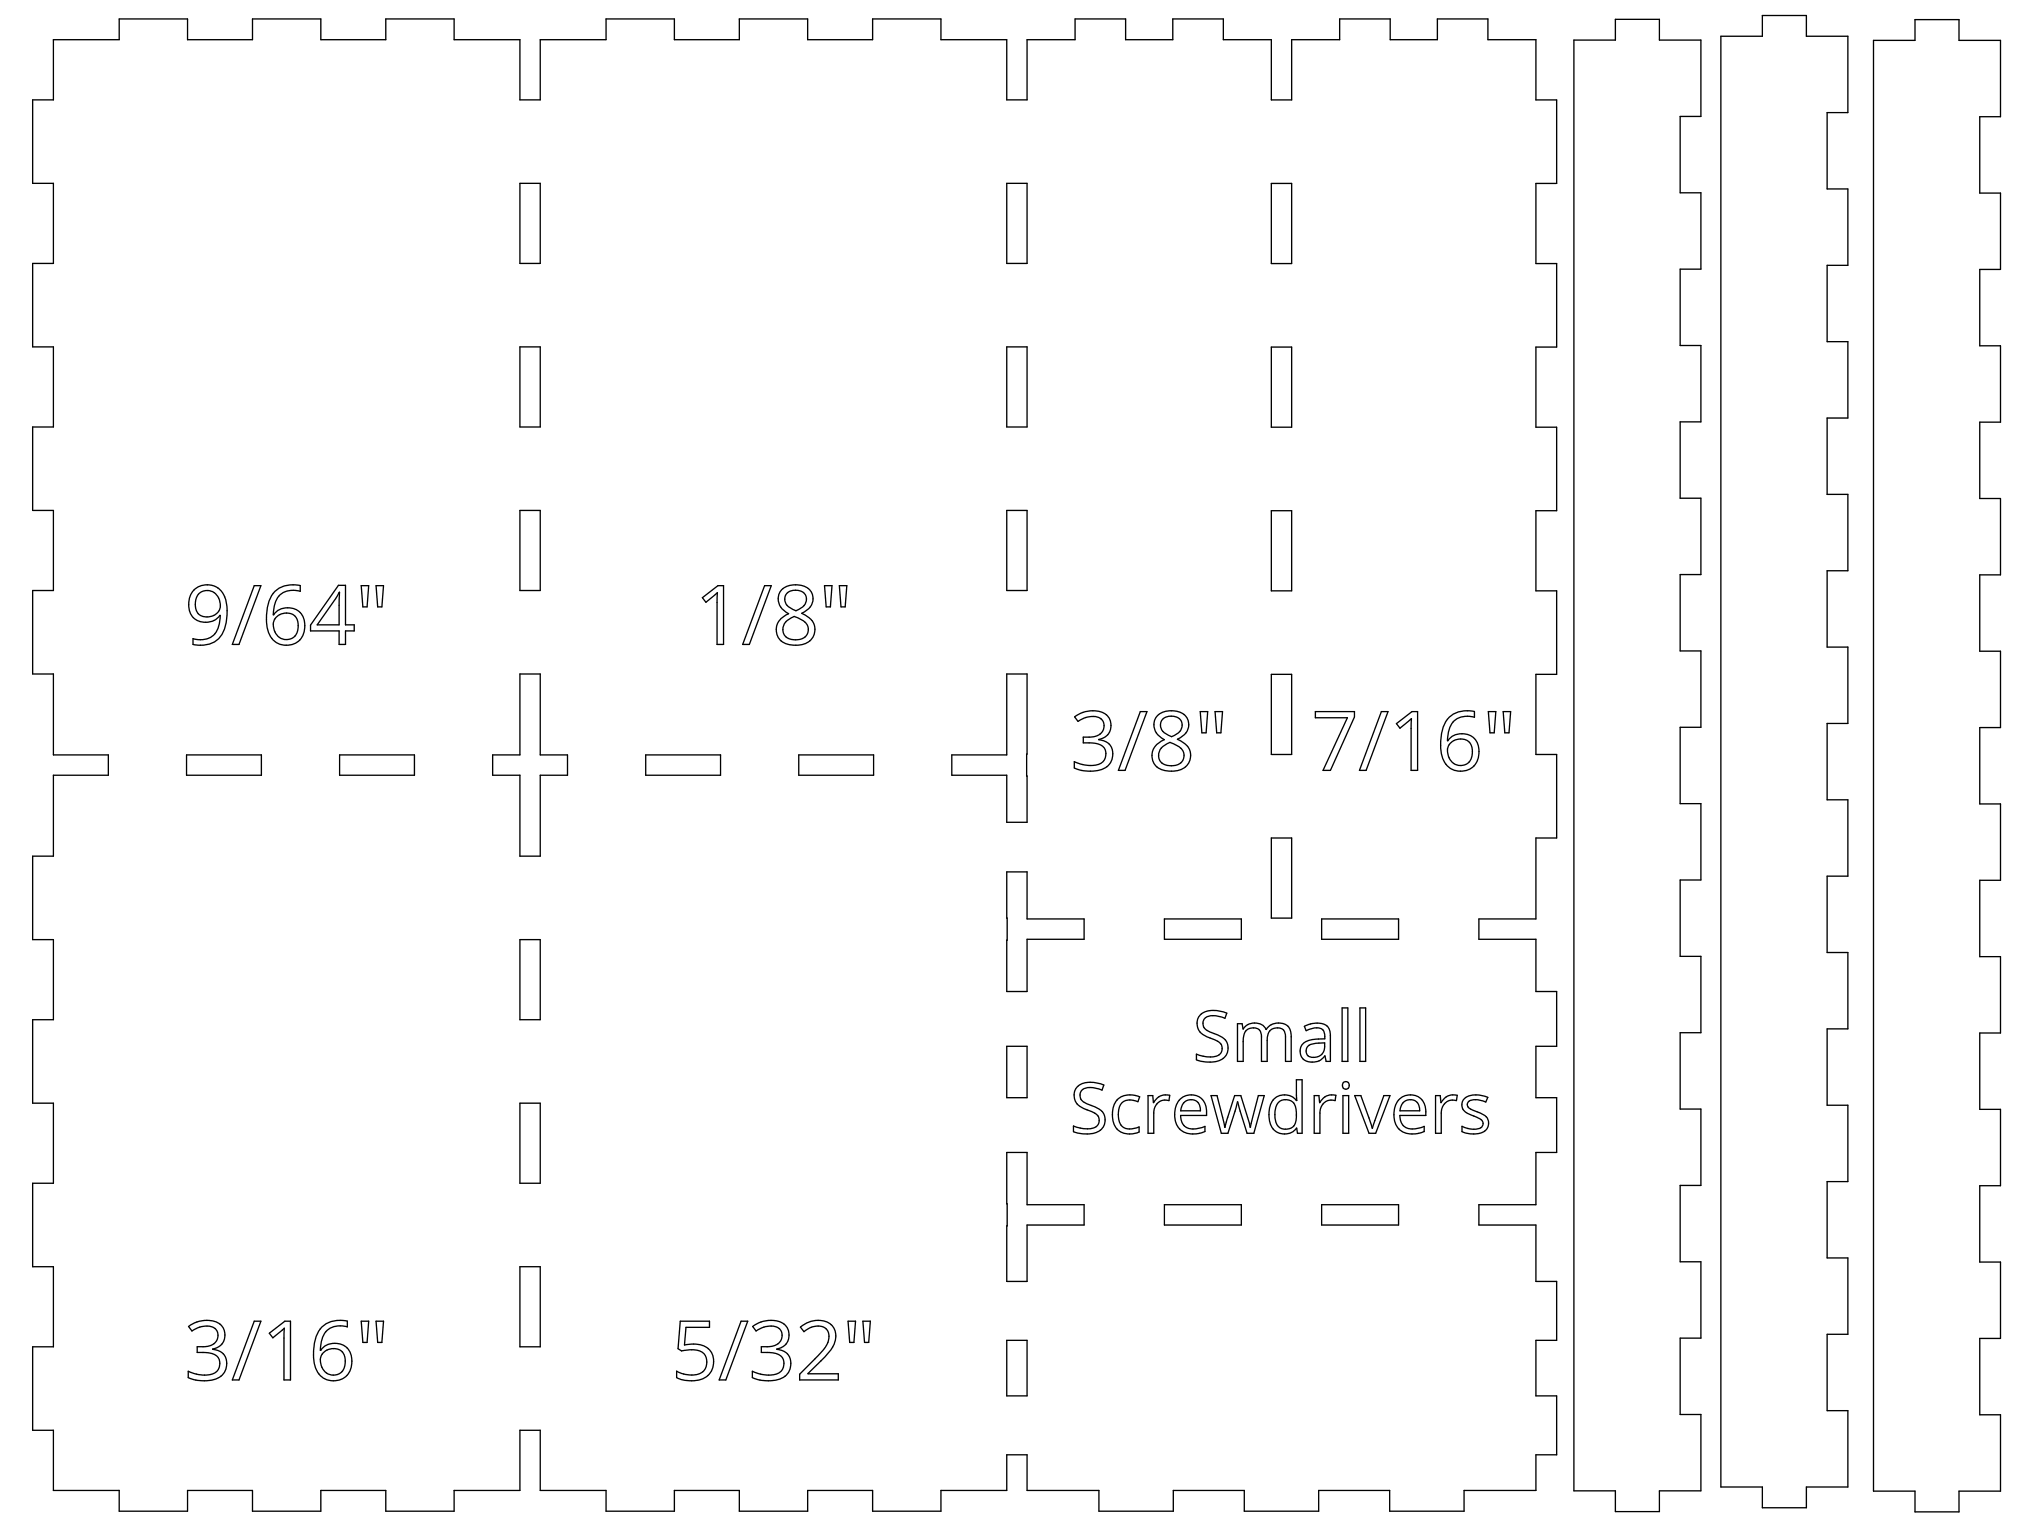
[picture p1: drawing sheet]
<svg xmlns="http://www.w3.org/2000/svg" width="610mm" height="457mm" viewBox="0 0 610 457" stroke-linecap="round" stroke-linejoin="round" font-family="sans-serif">
<g fill="none" stroke="#000" stroke-width=".4">
<path d="M16 11.9h19.8v-6.2h20.5v6.2h19.4v-6.2h20.5v6.2h19.5v-6.2h20.5v6.2h19.8v18.1h6.1v-18.1h19.7v-6.2h20.5v6.2h19.5v-6.2h20.5v6.2h19.5v-6.2h20.5v6.2h19.7v18.1h6.1v-18.1h14.4v-6.2h15.2v6.2h14.1v-6.2h15.2v6.2h14.4v18.1h6.1v-18.1h14.4v-6.2h15.2v6.2h14.1v-6.2h15.2v6.2h14.4v18.1h6.2v25h-6.2v24.1h6.2v25h-6.2v24.1h6.2v25h-6.2v24.1h6.2v25h-6.2v24h6.2v25.1h-6.2v24.3h-17.1v6.1h17.1v15.7h6.2v16.4h-6.2v15.4h6.2v16.4h-6.2v15.7h-17.1v6.1h17.1v16.9h6.2v17.7h-6.2v16.7h6.2v17.6h-6.2v10.7h-21.6v6.3h-22.3v-6.3h-21.3v6.3h-22.3v-6.3h-21.3v6.3h-22.3v-6.3h-21.6v-10.7h-6.1v10.7h-19.7v6.3h-20.5v-6.3h-19.5v6.3h-20.5v-6.3h-19.5v6.3h-20.5v-6.3h-19.7v-18h-6.1v18h-19.8v6.3h-20.5v-6.3h-19.5v6.3h-20.5v-6.3h-19.4v6.3h-20.5v-6.3h-19.8v-18h-6.2v-25.1h6.2v-24h-6.2v-25h6.2v-24h-6.2v-25.1h6.2v-24h-6.2v-25.1h6.2v-24.2h16.5v-6.1h-16.5v-24.3h-6.2v-25h6.2v-24.1h-6.2v-25h6.2v-24h-6.2v-25.1h6.2v-24h-6.2v-25h6.2zM472.2 12h12.4v-6.2h13.2v6.2h12.5v22.9h-6.3v22.9h6.3v22.9h-6.3v23h6.3v22.9h-6.3v22.9h6.3v22.9h-6.3v22.9h6.3v22.9h-6.3v22.9h6.3v22.9h-6.3v22.9h6.3v22.9h-6.3v22.9h6.3v22.9h-6.3v22.9h6.3v22.9h-6.3v22.9h6.3v23h-12.5v6.2h-13.2v-6.2h-12.4zM516.3 10.9h12.4v-6.2h13.2v6.2h12.5v22.9h-6.3v22.9h6.3v22.9h-6.3v22.9h6.3v22.9h-6.3v22.9h6.3v22.9h-6.3v22.9h6.3v22.9h-6.3v22.9h6.3v22.9h-6.3v23h6.3v22.9h-6.3v22.9h6.3v22.9h-6.3v22.9h6.3v22.9h-6.3v22.9h6.3v22.9h-12.5v6.2h-13.2v-6.2h-12.4zM562 12.1h12.5v-6.2h13.2v6.2h12.4v22.9h-6.2v22.9h6.2v22.9h-6.2v22.9h6.2v22.9h-6.2v23h6.2v22.9h-6.2v22.9h6.2v22.9h-6.2v22.9h6.2v22.9h-6.2v22.9h6.2v22.9h-6.2v22.9h6.2v22.9h-6.2v22.9h6.2v22.9h-6.2v22.9h6.2v22.9h-12.4v6.3h-13.2v-6.3h-12.5zM156 55h6.1v24h-6.1zM302 55h6.1v24h-6.1zM381.4 55h6.1v24.1h-6.1zM156 104.1h6.1v24h-6.1zM302 104.1h6.1v24h-6.1zM381.4 104.1h6.1v24.1h-6.1zM156 153.1h6.1v24.1h-6.1zM302 153.1h6.1v24.1h-6.1z"/>
<path d="M381.4 153.2h6.1v24.1h-6.1zM58.2 177a5.8 5.8 0 0 1 6-1.2 5.8 5.8 0 0 1 3.7 4.9 15.7 15.7 0 0 1-1.5 9.9 8.2 8.2 0 0 1-8.5 2.7v-1.7a5.8 5.8 0 0 0 8-5.2l.2-1.8a5.3 5.3 0 0 1-6.7 1.6 5.3 5.3 0 0 1-2.7-6.3l.7-1.9zM59.9 177.9a4 4 0 0 1 5.4 .8 4 4 0 0 1-.4 5.4 4 4 0 0 1-5.4 0 5 5 0 0 1 .4-6.2zM76.3 175.7h2l-6.6 17.6h-2zM82.5 177.4a8.6 8.6 0 0 1 7.6-1.7v1.7a5.8 5.8 0 0 0-8 5.3l-.1 1.7a5.3 5.3 0 0 1 6.7-1.6 5.3 5.3 0 0 1 2.6 6.3 5.6 5.6 0 0 1-5.5 4.5 5.6 5.6 0 0 1-5.5-4.5 14.8 14.8 0 0 1 1.7-11.1zM101.5 175.6h2.2v11.9h2.6v1.8h-2.6v4h-2v-4h-8.5v-1.8zM101.8 177.7l-.1 9.8h-6.5l5.5-7.9zM108.4 175.7h2.2l-.5 6.4h-1.2zM112.8 175.7h2.3l-.5 6.4h-1.3zM210.7 179.3l4.7-3.6h1.7v17.6h-2l.1-15.5-3.4 2.9zM229.4 175.7h2l-6.6 17.6h-2zM234.4 177a6.5 6.5 0 0 1 8.9 .4 4.3 4.3 0 0 1-2.2 6.3l-.6 .3a5.3 5.3 0 0 1 4 4.8 5 5 0 0 1-5.8 4.8 5 5 0 0 1-5.8-4.1 5 5 0 0 1 3.7-5.4 4.6 4.6 0 0 1-2.2-7.1z"/>
<path d="M236.3 177.8a3.8 3.8 0 0 1 5.5 1 3.4 3.4 0 0 1-2.5 4.2l-.5 .2a4.1 4.1 0 0 1-3.4-3.5l.2-.9zM247.4 175.7h2.2l-.5 6.4h-1.2zM251.8 175.7h2.2l-.4 6.4h-1.3zM83 185a3.8 3.8 0 0 1 4.8-.7 3.8 3.8 0 0 1 1.6 4.6 3.7 3.7 0 0 1-4 2.9 3.7 3.7 0 0 1-3.3-3.6 3.2 3.2 0 0 1 .9-3.2zM236 186.3l2.3-1.4a5.3 5.3 0 0 1 4.2 3.4 3.2 3.2 0 0 1-3.8 3.6 3.2 3.2 0 0 1-3.6-1.7 3.2 3.2 0 0 1 .9-3.9zM156 202.2h6.1v24.3h8.1v6.1h-8.1v24.2h-6.1v-24.2h-8.2v-6.1h8.2zM302 202.2h6.1v44.5h-6.1v-14.1h-16.5v-6.1h16.5zM322.4 215.1a8.5 8.5 0 0 1 9.5-.7 4.3 4.3 0 0 1 1.3 4.5 4.3 4.3 0 0 1-3.5 3 4.5 4.5 0 0 1 4.2 3.9 4.5 4.5 0 0 1-2.9 4.9 11.9 11.9 0 0 1-8.7-.3v-1.9l1.9 .7a8.9 8.9 0 0 0 6.1-.3 3.2 3.2 0 0 0 1.4-3.5 3.2 3.2 0 0 0-3-2.4l-3.7-.1v-1.8h1.7a3.7 3.7 0 0 0 4.5-3.9 3.4 3.4 0 0 0-4.6-2.1l-1.7 .5-1.5 .8zM342.1 213.5h2l-6.6 17.6h-2zM347.2 214.8a6.5 6.5 0 0 1 8.8 .4 4.3 4.3 0 0 1-2.2 6.3l-.6 .3a5.3 5.3 0 0 1 4 4.7 5 5 0 0 1-5.7 4.9 5 5 0 0 1-5.9-4.2 5 5 0 0 1 3.7-5.3 4.6 4.6 0 0 1-2.1-7.1zM349 215.6a3.8 3.8 0 0 1 5.5 1 3.4 3.4 0 0 1-2.5 4.2l-.5 .2a4.1 4.1 0 0 1-3.4-3.5l.2-.9zM360.1 213.5h2.2l-.5 6.3h-1.2z"/>
<path d="M364.5 213.5h2.3l-.5 6.3h-1.3zM381.4 202.3h6.1v24h-6.1zM394.6 213.5h11.7v1.6l-7.2 16h-2.2l7.3-15.8h-9.6zM414.4 213.5h2l-6.6 17.6h-2zM418.9 217.1l4.7-3.6h1.7v17.6h-2l.1-15.5-3.4 2.9zM434.7 215.2a8.6 8.6 0 0 1 7.6-1.7v1.7a5.8 5.8 0 0 0-7.9 5.2l-.2 1.8a5.3 5.3 0 0 1 6.7-1.6 5.3 5.3 0 0 1 2.7 6.3 5.6 5.6 0 0 1-5.6 4.5 5.6 5.6 0 0 1-5.4-4.6 14.8 14.8 0 0 1 1.6-11zM446.5 213.5h2.2l-.4 6.3h-1.3zM451 213.5h2.2l-.5 6.3h-1.3zM56 226.5h22.4v6.1h-22.4zM101.9 226.5h22.4v6.1h-22.4zM193.7 226.5h22.5v6.1h-22.5zM239.6 226.5h22.5v6.1h-22.5z"/>
<path d="M348.7 224.1l2.3-1.4a5.3 5.3 0 0 1 4.2 3.4 3.2 3.2 0 0 1-3.8 3.6 3.2 3.2 0 0 1-3.6-1.7 3.2 3.2 0 0 1 .9-3.9zM435.3 222.8a3.8 3.8 0 0 1 4.8-.7 3.8 3.8 0 0 1 1.5 4.6 3.7 3.7 0 0 1-4 2.9 3.7 3.7 0 0 1-3.3-3.6 3.2 3.2 0 0 1 1-3.2zM381.4 251.4h6.1v24h-6.1zM302 261.6h6.1v14.1h17.1v6.1h-17.1v15.7h-6.1zM349.3 275.7h23.1v6.1h-23.1zM396.5 275.7h23.1v6.1h-23.1zM156 281.9h6.1v24h-6.1zM302 313.9h6.1v15.4h-6.1zM360 304.5a7.3 7.3 0 0 1 7.5-.8l.5 .3-.5 1.5a5.9 5.9 0 0 0-6.1 .1 2.62 2.62 0 0 0 1.8 4.1 7.3 7.3 0 0 1 5 3.3 4.2 4.2 0 0 1-4.5 5.6 10.6 10.6 0 0 1-4.8-.7v-1.7a8.5 8.5 0 0 0 6.9 .2 2.53 2.53 0 0 0 .8-2.6 2.53 2.53 0 0 0-2-1.8l-.5-.2a6.7 6.7 0 0 1-4.8-3.4 3.9 3.9 0 0 1 .7-3.9zM371.2 307.1h1.4l.3 1.6a4.2 4.2 0 0 1 7 .1 4.4 4.4 0 0 1 6.8-.5l.6 2.1 .1 8h-1.7v-7.3a2.42 2.42 0 0 0-1-2.4 2.42 2.42 0 0 0-2.6-.2 3.1 3.1 0 0 0-1.9 3.6v6.3h-1.8v-7.3a2.42 2.42 0 0 0-.9-2.4 2.42 2.42 0 0 0-2.6-.2 3.1 3.1 0 0 0-1.9 3.3v6.6h-1.8zM391.3 307.9a6.9 6.9 0 0 1 6.8-.1l.6 .7 .4 1.6v8.3h-1.3l-.3-1.6a4.5 4.5 0 0 1-7 .3 3.4 3.4 0 0 1 2.9-5.2l4-.3a2.6 2.6 0 0 0-1.5-3.2 6.3 6.3 0 0 0-4.1 .8zM392.4 313.8l1.5-.7 3.5-.2a3.5 3.5 0 0 1-2 4.1 2.33 2.33 0 0 1-3.6-1.7l.2-.8z"/>
<path d="M402.6 302.4h1.7v16h-1.7zM408 302.4h1.7v16h-1.7zM156 331h6.1v24h-6.1zM323.1 326.1a7.3 7.3 0 0 1 7.5-.8l.5 .2-.5 1.5a5.9 5.9 0 0 0-6.1 .1 2.62 2.62 0 0 0 1.9 4.1 7.3 7.3 0 0 1 4.9 3.4 4.2 4.2 0 0 1-4.4 5.6 10.6 10.6 0 0 1-4.9-.7v-1.7a8.5 8.5 0 0 0 6.9 .2 2.53 2.53 0 0 0 .8-2.6 2.53 2.53 0 0 0-2-1.8l-.5-.2a6.7 6.7 0 0 1-4.7-3.4 3.9 3.9 0 0 1 .6-3.9zM335.1 330a6.3 6.3 0 0 1 6.8-.9l-.5 1.4-.6-.2a4.2 4.2 0 0 0-4.4 .8 5.7 5.7 0 0 0 .6 7.1 5.5 5.5 0 0 0 4.7-.1v1.5a5.3 5.3 0 0 1-7.9-4.4 6.9 6.9 0 0 1 1.3-5.2zM344.4 328.7h1.4l.2 2.1a4.2 4.2 0 0 1 4.9-2.2l-.2 1.6a3.5 3.5 0 0 0-4.6 3.7v6.1h-1.7zM354.2 329.7a4.7 4.7 0 0 1 5.2-.8 4.7 4.7 0 0 1 2.6 4.7v1h-7.8a3.7 3.7 0 0 0 4.9 4l2.4-.7v1.6a7.6 7.6 0 0 1-7.2-.4 7 7 0 0 1-.1-9.4zM355.2 330.8a2.88 2.88 0 0 1 3.4-.6 2.88 2.88 0 0 1 1.5 3h-5.9l.4-1.6zM363.3 328.7h1.8l2.3 9.5 3-9.5h1.8l2.9 9.4 2.4-9.4h1.8l-3.1 11.3h-2.1l-2.9-9.4-2.8 9.4h-2zM382.3 329.6a4.8 4.8 0 0 1 6.7 .5l-.1-6.2h1.7v16.1h-1.4l-.2-1.5a4.7 4.7 0 0 1-5.4 1.4 4.7 4.7 0 0 1-2.9-4.8 7 7 0 0 1 1.6-5.5zM383.5 330.7a3.2 3.2 0 0 1 3.8-.5 3.2 3.2 0 0 1 1.6 3.4 4.8 4.8 0 0 1-1.4 4.7 3.3 3.3 0 0 1-3.6 0 3.3 3.3 0 0 1-1.4-3.2 5.8 5.8 0 0 1 1-4.4zM394.3 328.7h1.4l.2 2.1a4.2 4.2 0 0 1 4.9-2.2l-.3 1.6a3.5 3.5 0 0 0-4.5 3.7v6.1h-1.7z"/>
<path d="M402.9 328.7h1.7v11.3h-1.7zM406.4 328.7h1.9l3.4 9.7 3.5-9.7h1.8l-4.3 11.3h-2zM419.9 329.7a4.7 4.7 0 0 1 5.3-.8 4.7 4.7 0 0 1 2.5 4.7v1h-7.7a3.7 3.7 0 0 0 4.9 4l2.4-.7v1.6a7.6 7.6 0 0 1-7.2-.4 7 7 0 0 1-.2-9.4zM421 330.8a2.88 2.88 0 0 1 3.4-.6 2.88 2.88 0 0 1 1.5 3h-5.9l.2-1.1zM430.7 328.7h1.4l.2 2.1a4.2 4.2 0 0 1 4.9-2.2l-.3 1.6a3.5 3.5 0 0 0-4.5 3.7v6.1h-1.7zM439.3 329.6a6.8 6.8 0 0 1 7-.4l-.6 1.4a5.5 5.5 0 0 0-5.2-.1 1.56 1.56 0 0 0 1.2 2.5l.9 .3a5.1 5.1 0 0 1 3.9 2.8 3.3 3.3 0 0 1-3.7 4.1l-2.7-.2-1.5-.5v-1.6a6.3 6.3 0 0 0 5.9 .2 1.75 1.75 0 0 0-1.2-2.8l-1.2-.5a4.7 4.7 0 0 1-3.5-2.6v-1.3zM302 345.7h6.1v15.7h17.1v6.1h-17.1v16.9h-6.1zM349.3 361.4h23.1v6.1h-23.1zM396.5 361.4h23.1v6.1h-23.1zM56.6 397.9a8.5 8.5 0 0 1 9.4-.6 4.3 4.3 0 0 1 1.3 4.4 4.3 4.3 0 0 1-3.5 3.1 4.5 4.5 0 0 1 4.3 3.8 4.5 4.5 0 0 1-3 4.9 11.9 11.9 0 0 1-8.6-.2v-1.9l1.9 .7a8.9 8.9 0 0 0 6.1-.3 3.2 3.2 0 0 0 1.4-3.5 3.2 3.2 0 0 0-3-2.4l-3.7-.2v-1.7h1.7a3.7 3.7 0 0 0 4.5-3.9 3.4 3.4 0 0 0-4.6-2.2l-1.7 .6-1.5 .8zM76.3 396.4h2l-6.6 17.6h-2zM80.8 400l4.7-3.6h1.6v17.6h-1.9l.1-15.5-3.4 2.8z"/>
<path d="M96.6 398.1a8.6 8.6 0 0 1 7.6-1.8v1.8a5.8 5.8 0 0 0-7.9 5.2l-.2 1.8a5.3 5.3 0 0 1 6.7-1.6 5.3 5.3 0 0 1 2.6 6.3 5.6 5.6 0 0 1-5.5 4.5 5.6 5.6 0 0 1-5.4-4.6 14.8 14.8 0 0 1 1.6-11zM108.4 396.4h2.2l-.5 6.3h-1.2zM112.8 396.4h2.3l-.5 6.3h-1.3zM156 380h6.1v24h-6.1zM204.1 396.4h8.7v1.8h-7l-.5 5.3 1-.2a6.7 6.7 0 0 1 7.3 2.7 5.8 5.8 0 0 1-6.1 8.2l-2.9-.3-1.6-.6v-1.9a7.9 7.9 0 0 0 7.9 .1 3.8 3.8 0 0 0 .8-4.5 3.8 3.8 0 0 0-4.2-2.1l-3 .4-1.1-.7zM222.3 396.4h2l-6.6 17.6h-2zM225.8 397.9a8.5 8.5 0 0 1 9.5-.6 4.3 4.3 0 0 1 1.3 4.4 4.3 4.3 0 0 1-3.5 3.1 4.5 4.5 0 0 1 4.2 3.8 4.5 4.5 0 0 1-2.9 4.9 11.9 11.9 0 0 1-8.7-.2v-1.9l1.9 .7a8.9 8.9 0 0 0 6.2-.3 3.2 3.2 0 0 0 1.3-3.5 3.2 3.2 0 0 0-3-2.4l-3.7-.2v-1.7h1.8a3.7 3.7 0 0 0 4.4-3.9 3.4 3.4 0 0 0-4.6-2.2l-1.7 .6-1.5 .8zM240.1 398.1a7.1 7.1 0 0 1 9.7-.3 6.4 6.4 0 0 1-1.4 8.2l-6 6.1h9.1v1.9h-11.6v-1.7l5.2-5.3a8.8 8.8 0 0 0 3.6-6.1 3.1 3.1 0 0 0-4.1-3 6.7 6.7 0 0 0-3.4 1.6zM254.4 396.4h2.3l-.5 6.3h-1.3zM258.9 396.4h2.2l-.5 6.3h-1.2zM97.1 405.7a3.8 3.8 0 0 1 4.8-.7 3.8 3.8 0 0 1 1.6 4.6 3.7 3.7 0 0 1-4 2.9 3.7 3.7 0 0 1-3.3-3.6 3.2 3.2 0 0 1 .9-3.2zM302 402.1h6.1v16.7h-6.1z"/>
<circle cx="403.7" cy="325.7" r="1.11"/>
</g>
</svg>
